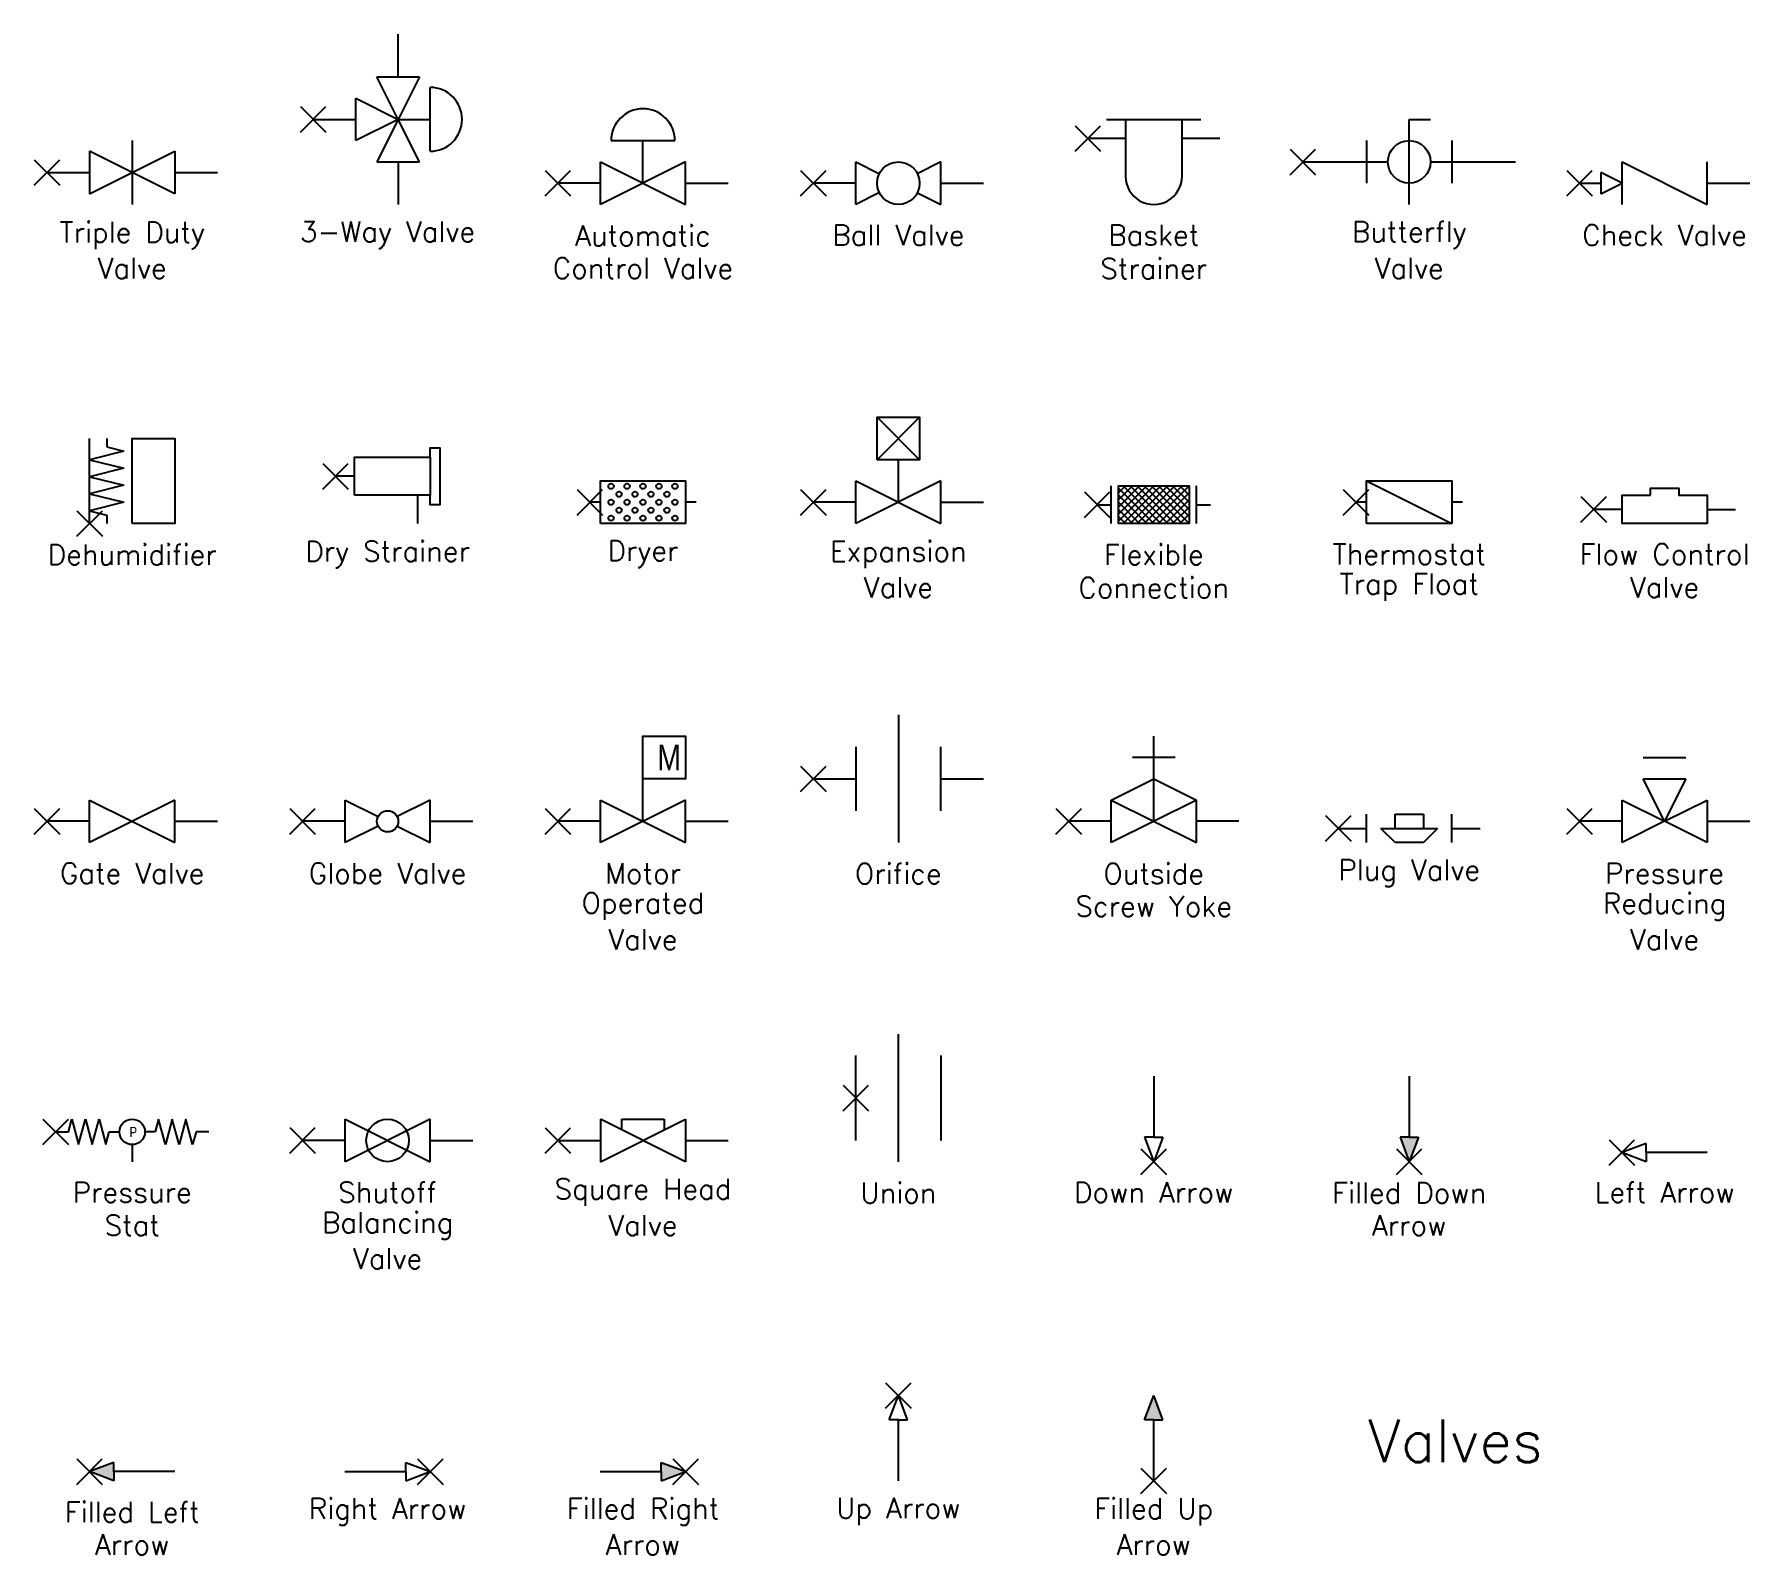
# Model space of a CAD drawing. Header units: inches. Extents: x -14 to 228, y -190 to 24.
import ezdxf
from ezdxf.enums import TextEntityAlignment as Align

# ---------------------------------------------------------------- set-up
doc = ezdxf.new("R2010")
doc.units = ezdxf.units.IN
doc.header["$MEASUREMENT"] = 0
doc.layers.add('Block origin', color=7, linetype='Continuous')
doc.layers.add('Text', color=6, linetype='Continuous')
doc.styles.add('ATTR', font='romans.shx', dxfattribs={"width": 0.8, "height": 0.480011})
doc.styles.add('blk_label', font='romans.shx')

msp = doc.modelspace()

# ---------------------------------------------------------------- texts
at = {"layer": 'Text', "style": 'blk_label'}
for s, height, p in [('Triple Duty', 2.8801, (0, -4.32)), ('3-Way Valve', 2.8801, (36, -4.32)), ('Butterfly', 2.88, (180.01, -4.32)), ('Automatic', 2.88, (72, -4.32)), ('Ball Valve', 2.88, (108, -4.32)), ('Basket', 2.88, (144, -4.32)), ('Check Valve', 2.8801, (216.01, -4.32)), ('Valve', 2.88, (0, -8.99)), ('Control Valve', 2.8801, (72, -8.99)), ('Strainer', 2.88, (144, -8.99)), ('Valve', 2.88, (180.01, -8.99)), ('Dehumidifier', 2.8801, (0, -49.32)), ('Dry Strainer', 2.8801, (36, -49.32)), ('Dryer', 2.88, (72, -49.32)), ('Expansion', 2.88, (108, -49.32)), ('Flexible', 2.88, (144, -49.32)), ('Thermostat', 2.88, (180.01, -49.32)), ('Flow Control', 2.8801, (216.01, -49.32)), ('Valve', 2.88, (108, -53.99)), ('Connection', 2.88, (144, -53.99)), ('Trap Float', 2.88, (180.01, -53.99)), ('Valve', 2.88, (216.01, -53.99)), ('Gate Valve', 2.88, (0, -94.32)), ('Globe Valve', 2.8801, (36, -94.32)), ('Motor', 2.88, (72, -94.32)), ('Orifice', 2.88, (108, -94.32)), ('Outside', 2.88, (144, -94.32)), ('Plug Valve', 2.88, (180.01, -94.32)), ('Pressure', 2.88, (216.01, -94.32)), ('Operated', 2.88, (72, -98.99)), ('Screw Yoke', 2.88, (144, -98.99)), ('Reducing', 2.88, (216.01, -98.99)), ('Valve', 2.88, (72, -103.66)), ('Valve', 2.88, (216.01, -103.66)), ('Square Head', 2.8801, (72, -139.33)), ('Union', 2.88, (108, -139.33)), ('Filled Down', 2.8801, (180.01, -139.33)), ('Pressure', 2.88, (0, -139.33)), ('Shutoff', 2.88, (36, -139.33)), ('Down Arrow', 2.88, (144, -139.33)), ('Left Arrow', 2.88, (216.01, -139.33)), ('Stat', 2.88, (0, -143.99)), ('Balancing', 2.88, (36, -143.99)), ('Valve', 2.88, (72, -143.99)), ('Arrow', 2.88, (180.01, -143.99)), ('Valve', 2.88, (36, -148.66)), ('Valves', 6, (186.54, -174.36)), ('Filled Left', 2.8801, (0, -184.33)), ('Right Arrow', 2.8801, (36, -184.33)), ('Filled Right', 2.8801, (72, -184.33)), ('Up Arrow', 2.88, (108, -184.33)), ('Filled Up', 2.88, (144, -184.33)), ('Arrow', 2.88, (0, -188.99)), ('Arrow', 2.88, (72, -188.99)), ('Arrow', 2.88, (144, -188.99))]:
    msp.add_text(s, height=height, dxfattribs=at).set_placement(p, align=Align.MIDDLE)

# ---------------------------------------------------------------- blocks, each defined once
blk = doc.blocks.new('Triple Duty Valve')
for p, q in [((6, -2.99999), (18.00002, 3.00001)), ((18.00002, -2.99999), (6, 3.00001)), ((6, 3.00001), (6, -2.99999)), ((12.00003, 4.50001), (12.00003, -4.49999)), ((18.00002, 3.00001), (18.00002, -2.99999)), ((0, 0), (6, 0)), ((18.00002, 0), (24, 0))]:
    blk.add_line(p, q)
at = {"style": 'ATTR', "width": 0.8, "flags": 9}
blk.add_attdef('ESTCODE', (0, 0), '', height=0.000048, dxfattribs=at)
blk = doc.blocks.new('3-Way Valve')
for p, q in [((12, 6.00001), (12, 11.99999)), ((12, 0), (9, 6.00001)), ((9, 6.00001), (15, 6.00001)), ((15, 6.00001), (12, 0)), ((6, 2.99999), (12, 0)), ((6, -3.00001), (6, 2.99999)), ((16.5, -4.50001), (16.5, 4.49999)), ((0, 0), (6, 0)), ((12, 0), (6, -3.00001)), ((12, 0), (9, -5.99999)), ((12, 0), (16.5, 0)), ((15, -5.99999), (12, 0)), ((9, -5.99999), (15, -5.99999)), ((12, -5.99999), (12, -12.00001))]:
    blk.add_line(p, q)
blk.add_arc((16.5, 0), 4.5, 270, 90)
at = {"style": 'ATTR', "width": 0.8, "flags": 9}
blk.add_attdef('ESTCODE', (0, 0), '', height=0.00006, dxfattribs=at)
blk = doc.blocks.new('Automatic Control Valve')
for p, q in [((7.5, 6), (16.5, 6)), ((12, 0), (12, 6)), ((6, 3.00001), (18, -2.99997)), ((18, 3.00001), (6, -2.99997)), ((6, -2.99997), (6, 3.00001)), ((18, -2.99997), (18, 3.00001)), ((6, 0), (0, 0)), ((18, 0), (24, 0))]:
    blk.add_line(p, q)
blk.add_arc((12, 6), 4.5, 0.00001, 180)
at = {"style": 'ATTR', "width": 0.8, "flags": 9}
blk.add_attdef('ESTCODE', (0, 0), '', height=0.000048, dxfattribs=at)
blk = doc.blocks.new('Ball Valve')
for p, q in [((6, -2.99998), (6, 3.00001)), ((6, 3.00001), (9.35123, 1.3244)), ((17.99999, 3.00001), (14.6693, 1.33467)), ((17.99999, -2.99998), (17.99999, 3.00001)), ((6, 0), (0, 0)), ((17.99999, 0), (23.99999, 0)), ((9.36425, -1.31787), (6, -2.99998)), ((14.68999, -1.34499), (17.99999, -2.99998))]:
    blk.add_line(p, q)
blk.add_circle((12, 0), 3)
at = {"style": 'ATTR', "width": 0.8, "flags": 9}
blk.add_attdef('ESTCODE', (0, 0), '', height=0.000048, dxfattribs=at)
blk = doc.blocks.new('Basket Strainer')
for p, q in [((2.66002, 2.659996), (15.96003, 2.659996)), ((5.32001, 2.659996), (5.32001, -5.319999)), ((13.30002, -5.319999), (13.30002, 2.659996)), ((5.32001, 0), (0, 0)), ((18.62001, 0), (13.30001, 0))]:
    blk.add_line(p, q)
blk.add_arc((9.31002, -5.319999), 3.99, 180, 0.00003233)
at = {"style": 'ATTR', "width": 0.8, "flags": 9}
blk.add_attdef('ESTCODE', (0, 0), '', height=0.0000372, dxfattribs=at)
blk = doc.blocks.new('Butterfly Valve')
for p, q in [((15, -5.99999), (15, 6)), ((15, 6), (18, 6)), ((9, 2.99999), (9, -3.00001)), ((21, 2.99999), (21, -3.00001)), ((0, 0), (12, 0)), ((18, 0), (30, 0))]:
    blk.add_line(p, q)
blk.add_circle((15, 0), 3)
at = {"style": 'ATTR', "width": 0.8, "flags": 9}
blk.add_attdef('ESTCODE', (0, 0), '', height=0.00006, dxfattribs=at)
blk = doc.blocks.new('Check Valve')
for p, q in [((6, 2.99998), (18, -3.00001)), ((6, -3.00001), (6, 2.99998)), ((18, -3.00001), (18, 2.99998)), ((0, 0), (3, 0)), ((6, 0), (3, 1.49998)), ((3, 1.49998), (3, -1.50001)), ((3, -1.50001), (6, 0)), ((18, 0), (24, 0))]:
    blk.add_line(p, q)
at = {"style": 'ATTR', "width": 0.8, "flags": 9}
blk.add_attdef('ESTCODE', (0, 0), '', height=0.000048, dxfattribs=at)
blk = doc.blocks.new('Dehumidifier')
for p, q in [((0, 0), (0, 11.999997)), ((4.8, 10.199993), (0, 8.999997)), ((2.4, 11.999997), (2.4, 10.799992)), ((2.4, 10.799992), (4.8, 10.199993)), ((0, 8.999997), (4.8, 7.799992)), ((4.8, 7.799992), (0, 6.6)), ((0, 6.6), (4.8, 5.39999)), ((4.8, 5.39999), (0, 4.19999)), ((0, 4.19999), (4.8, 3)), ((4.8, 3), (0, 1.8)), ((0, 1.8), (2.4, 1.2)), ((2.4, 1.2), (2.4, 0))]:
    blk.add_line(p, q)
blk.add_lwpolyline([(6, 0), (6, 11.999997), (12, 11.999997), (12, 0)], close=True)
at = {"style": 'ATTR', "width": 0.8, "flags": 9}
blk.add_attdef('ESTCODE', (0, 0), '', height=0.000024, dxfattribs=at)
blk = doc.blocks.new('Dry Strainer')
for p, q in [((2.67, 0), (0, 0)), ((11.57, -2.67), (11.57, -6.68))]:
    blk.add_line(p, q)
blk.add_lwpolyline([(2.67, -2.67), (2.67, 2.67), (13.35, 2.67), (13.35, -2.67)], close=True)
blk.add_lwpolyline([(13.35, 2.67), (13.35, 4), (14.69, 4), (14.69, -4.01), (13.35, -4.01), (13.35, -2.67)])
at = {"style": 'ATTR', "width": 0.8, "flags": 9}
blk.add_attdef('ESTCODE', (0, 0), '', height=0.0000294, dxfattribs=at)
blk = doc.blocks.new('Dryer')
for p, q in [((1.5, 0), (0, 0)), ((15, 0), (13.49998, 0))]:
    blk.add_line(p, q)
blk.add_lwpolyline([(1.5, -3.00001), (1.5, 2.999992), (13.49998, 2.999992), (13.49998, -3.00001)], close=True)
for centre in [(3, 2.24999), (5.24998, 2.24999), (7.5, 2.24999), (9.74998, 2.24999), (12, 2.24999), (3, 0), (4.125, 1.12499), (5.24998, 0), (6.37498, 1.12499), (7.5, 0), (8.62498, 1.12499), (9.74998, 0), (10.875, 1.12499), (12, 0), (3, -2.25001), (4.125, -1.12501), (5.24998, -2.25001), (6.37498, -1.12501), (7.5, -2.25001), (8.62498, -1.12501), (9.74998, -2.25001), (10.875, -1.12501), (12, -2.25001)]:
    blk.add_circle(centre, 0.375)
at = {"style": 'ATTR', "width": 0.8, "flags": 9}
blk.add_attdef('ESTCODE', (0, 0), '', height=0.00003, dxfattribs=at)
blk = doc.blocks.new('Expansion Valve')
for p, q in [((9, 12.00002), (15, 6)), ((9, 6), (15, 12.00002)), ((12, 0), (12, 6)), ((6, -2.99998), (6, 3.00002)), ((18, 3.00002), (6, -2.99998)), ((6, 3.00002), (18, -2.99998)), ((18, -2.99998), (18, 3.00002)), ((6, 0), (0, 0)), ((18, 0), (24, 0))]:
    blk.add_line(p, q)
blk.add_lwpolyline([(9, 6), (9, 12.00002), (15, 12.00002), (15, 6)], close=True)
at = {"style": 'ATTR', "width": 0.8, "flags": 9}
blk.add_attdef('ESTCODE', (0, 0), '', height=0.000048, dxfattribs=at)
blk = doc.blocks.new('Flexible Connection')
for p, q in [((1.995, -2.66), (1.995, 2.66)), ((4.98751, 2.66), (2.9925, 0.665)), ((2.9925, 1.6625), (3.98999, 2.66)), ((2.9925, -2.3275), (7.98, 2.66)), ((6.9825, 2.66), (2.9925, -1.33)), ((2.9925, -0.3325), (5.985, 2.66)), ((8.9775, -2.66), (3.6575, 2.66)), ((8.9775, 2.66), (3.6575, -2.66)), ((4.655, 2.66), (9.97499, -2.66)), ((4.655, -2.66), (9.97499, 2.66)), ((10.97251, -2.66), (5.6525, 2.66)), ((10.97251, 2.66), (5.6525, -2.66)), ((6.65, 2.66), (11.97, -2.66)), ((6.65, -2.66), (11.97, 2.66)), ((12.9675, -2.66), (7.64749, 2.66)), ((12.9675, 2.66), (7.64749, -2.66)), ((8.64499, 2.66), (12.9675, -1.6625)), ((12.9675, -0.665), (9.6425, 2.66)), ((10.64, 2.66), (12.9675, 0.3325)), ((12.9675, 1.33), (11.6375, 2.66)), ((12.635, 2.66), (12.9675, 2.3275)), ((13.965, 2.66), (13.965, -2.66)), ((0, 0), (1.995, 0)), ((2.9925, 2.3275), (7.98, -2.66)), ((6.9825, -2.66), (2.9925, 1.33)), ((2.9925, 0.3325), (5.985, -2.66)), ((8.64499, -2.66), (12.9675, 1.6625)), ((12.9675, 0.665), (9.6425, -2.66)), ((13.965, 0), (15.95999, 0)), ((4.98751, -2.66), (2.9925, -0.665)), ((2.9925, -1.6625), (3.98999, -2.66)), ((10.64, -2.66), (12.9675, -0.3325)), ((12.9675, -1.33), (11.6375, -2.66)), ((12.635, -2.66), (12.9675, -2.3275))]:
    blk.add_line(p, q)
blk.add_lwpolyline([(2.9925, -2.66), (2.9925, 2.66), (12.9675, 2.66), (12.9675, -2.66)], close=True)
at = {"style": 'ATTR', "width": 0.8, "flags": 9}
blk.add_attdef('ESTCODE', (0, 0), '', height=0.0000319, dxfattribs=at)
blk = doc.blocks.new('Thermostat Trap Float')
for p, q in [((1.5, 2.99999), (13.5, -3.00001)), ((1.5, 0), (0, 0)), ((15.00001, 0), (13.5, 0))]:
    blk.add_line(p, q)
blk.add_lwpolyline([(1.5, -3.00001), (1.5, 2.99999), (13.5, 2.99999), (13.5, -3.00001)], close=True)
at = {"style": 'ATTR', "width": 0.8, "flags": 9}
blk.add_attdef('ESTCODE', (0, 0), '', height=0.00003, dxfattribs=at)
blk = doc.blocks.new('Flow Control Valve')
for p, q in [((4, 0), (0, 0)), ((16, 0), (20, 0))]:
    blk.add_line(p, q)
for points in [[(8, 2), (8, 2), (8, 3), (12, 3), (12, 2), (12, 2)], [(12, 2), (16, 2), (16, -2), (4, -2), (4, 2), (8, 2)]]:
    blk.add_lwpolyline(points)
at = {"style": 'ATTR', "width": 0.8, "flags": 9}
blk.add_attdef('ESTCODE', (0, 0), '', height=0.00004, dxfattribs=at)
blk = doc.blocks.new('Gate Valve')
for p, q in [((5.99999, -2.99997), (5.99999, 3.00002)), ((17.99998, 3.00002), (5.99999, -2.99997)), ((5.99999, 3.00002), (17.99998, -2.99997)), ((17.99998, -2.99997), (17.99998, 3.00002)), ((5.99999, 0), (0, 0)), ((17.99998, 0), (23.99998, 0))]:
    blk.add_line(p, q)
at = {"style": 'ATTR', "width": 0.8, "flags": 9}
blk.add_attdef('ESTCODE', (0, 0), '', height=0.000048, dxfattribs=at)
blk = doc.blocks.new('Globe Valve')
for p, q in [((5.99998, -2.99997), (5.99998, 3.00002)), ((5.99998, 3.00002), (10.6707, 0.66465)), ((17.99997, 3.00002), (13.32927, 0.66465)), ((17.99997, -2.99997), (17.99997, 3.00002)), ((5.99998, 0), (0, 0)), ((17.99997, 0), (23.999966, 0)), ((10.66316, -0.66839), (5.99998, -2.99997)), ((13.341, -0.67051), (17.99997, -2.99997))]:
    blk.add_line(p, q)
blk.add_circle((11.99998, 0), 1.5)
at = {"style": 'ATTR', "width": 0.8, "flags": 9}
blk.add_attdef('ESTCODE', (0, 0), '', height=0.000048, dxfattribs=at)
blk = doc.blocks.new('Motor Operated Valve')
for p, q in [((12, 0), (12, 6)), ((6, -3.00001), (6, 3.00001)), ((17.99999, 3.00001), (6, -3.00001)), ((6, 3.00001), (17.99999, -3.00001)), ((17.99999, -3.00001), (17.99999, 3.00001)), ((6, 0), (0, 0)), ((17.99999, 0), (23.99999, 0))]:
    blk.add_line(p, q)
blk.add_lwpolyline([(12, 6), (12, 11.99999), (17.99999, 11.99999), (17.99999, 6)], close=True)
at = {"width": 0.8333}
blk.add_text('M', height=3.6, dxfattribs=at).set_placement((14.00469, 7.20377))
at = {"style": 'ATTR', "width": 0.8, "flags": 9}
blk.add_attdef('ESTCODE', (0, 0), '', height=0.000048, dxfattribs=at)
blk = doc.blocks.new('Orifice')
for p, q in [((12, 8.999992), (12, -9)), ((6, 4.5), (6, -4.5)), ((18, -4.5), (18, 4.5)), ((0, 0), (6, 0)), ((18, 0), (24, 0))]:
    blk.add_line(p, q)
at = {"style": 'ATTR', "width": 0.8, "flags": 9}
blk.add_attdef('ESTCODE', (0, 0), '', height=0.000048, dxfattribs=at)
blk = doc.blocks.new('Outside Screw Yoke')
for p, q in [((12, 0), (12, 12.00002)), ((15, 9), (9.00002, 9)), ((6, 3.00002), (12, 6)), ((12, 6), (18, 3.00002)), ((6, -2.99998), (6, 3.00002)), ((6, 3.00002), (18, -2.99998)), ((18, 3.00002), (6, -2.99998)), ((18, -2.99998), (18, 3.00002)), ((6, 0), (0, 0)), ((24.00002, 0), (18, 0))]:
    blk.add_line(p, q)
at = {"style": 'ATTR', "width": 0.8, "flags": 9}
blk.add_attdef('ESTCODE', (0, 0), '', height=0.000048, dxfattribs=at)
blk = doc.blocks.new('Plug Valve')
for p, q in [((0, 0), (4, 0)), ((4, -1.99999), (4, 2.00001)), ((6, 0), (14, 0)), ((8, -1.99999), (6, 0)), ((8, 2.00001), (12, 2.00001)), ((8, 0), (8, 2.00001)), ((12, 2.00001), (12, 0)), ((14, 0), (12, -1.99999)), ((16, -1.99999), (16, 2.00001)), ((16, 0), (20, 0)), ((12, -1.99999), (8, -1.99999))]:
    blk.add_line(p, q)
at = {"style": 'ATTR', "width": 0.8, "flags": 9}
blk.add_attdef('ESTCODE', (0, 0), '', height=0.00004, dxfattribs=at)
blk = doc.blocks.new('Pressure Reducing Valve')
for p, q in [((9.00003, 9), (15, 9)), ((9.00003, 6.00003), (15, 6.00003)), ((12, 0), (9.00003, 6.00003)), ((15, 6.00003), (12, 0)), ((6, 3.00002), (12, 0)), ((6, -2.99998), (6, 3.00002)), ((12, 0), (18, 3.00002)), ((18, 3.00002), (18, -2.99998)), ((6, 0), (0, 0)), ((12, 0), (6, -2.99998)), ((18, -2.99998), (12, 0)), ((18, 0), (24.00003, 0))]:
    blk.add_line(p, q)
at = {"style": 'ATTR', "width": 0.8, "flags": 9}
blk.add_attdef('ESTCODE', (0, 0), '', height=0.000048, dxfattribs=at)
blk = doc.blocks.new('Pressure Stat')
for p, q in [((0, 0), (1.7999, 0)), ((1.7999, 0), (2.28, 1.8)), ((2.28, 1.8), (3.2399, -1.8)), ((3.2399, -1.8), (4.2, 1.8)), ((4.2, 1.8), (5.16, -1.8)), ((5.16, -1.8), (6.12, 1.8)), ((6.12, 1.8), (7.08, -1.8)), ((7.08, -1.8), (7.56, 0)), ((7.56, 0), (9, 0)), ((14.04, 0), (12.6, 0)), ((14.52, 1.8), (14.04, 0)), ((15.48, -1.8), (14.52, 1.8)), ((16.44, 1.8), (15.48, -1.8)), ((17.4, -1.8), (16.44, 1.8)), ((18.36, 1.8), (17.4, -1.8)), ((19.32, -1.8), (18.36, 1.8)), ((19.8, 0), (19.32, -1.8)), ((21.6, 0), (19.8, 0)), ((10.8, -1.8), (10.8, -4.2))]:
    blk.add_line(p, q)
blk.add_circle((10.8, 0), 1.8)
at = {"width": 0.8333}
blk.add_text('P', height=1.44, dxfattribs=at).set_placement((10.4206, -0.7419))
at = {"style": 'ATTR', "width": 0.8, "flags": 9}
blk.add_attdef('ESTCODE', (0, 0), '', height=0.0000432, dxfattribs=at)
blk = doc.blocks.new('Shutoff Balancing Valve')
for p, q in [((18, 3.00002), (6, -2.99998)), ((6, 3.00002), (18, -2.99998)), ((6, -2.99998), (6, 3.00002)), ((18, -2.99998), (18, 3.00002)), ((6, 0), (0, 0)), ((18, 0), (24.0001, 0))]:
    blk.add_line(p, q)
blk.add_circle((12, 0), 3)
at = {"style": 'ATTR', "width": 0.8, "flags": 9}
blk.add_attdef('ESTCODE', (0, 0), '', height=0.000048, dxfattribs=at)
blk = doc.blocks.new('Square Head Valve')
for p, q in [((6, 3), (6, -3.00002)), ((6, -3.00002), (17.99999, 3)), ((17.99999, -3.00002), (6, 3)), ((8.99997, 1.4718), (8.99997, 3)), ((8.99997, 3), (15, 3)), ((15, 3), (15, 1.4718)), ((17.99999, 3), (17.99999, -3.00002)), ((0, 0), (6, 0)), ((17.99999, 0), (23.99997, 0))]:
    blk.add_line(p, q)
at = {"style": 'ATTR', "width": 0.8, "flags": 9}
blk.add_attdef('ESTCODE', (0, 0), '', height=0.000048, dxfattribs=at)
blk = doc.blocks.new('Union')
for p, q in [((5.99997, -9), (5.99997, 9)), ((0, -6), (0, 6)), ((12, 6), (12, -6))]:
    blk.add_line(p, q)
at = {"style": 'ATTR', "width": 0.8, "flags": 9}
blk.add_attdef('ESTCODE', (0, 0), '', height=0.000045, dxfattribs=at)
blk = doc.blocks.new('Down Arrow')
for p, q in [((0, 12.04), (0, 3.44)), ((-1.29, 3.44), (0, 0)), ((0, 3.44), (-1.29, 3.44)), ((1.29, 3.44), (0, 0)), ((0, 3.44), (1.29, 3.44))]:
    blk.add_line(p, q)
at = {"style": 'ATTR', "width": 0.8, "flags": 9}
blk.add_attdef('ESTCODE', (0, 0), '', height=0.0000301, dxfattribs=at)
blk = doc.blocks.new('Filled Down Arrow')
for p, q in [((0, 12.04), (0, 3.44)), ((-1.29, 3.44), (0, 0)), ((0, 3.44), (-1.29, 3.44)), ((1.29, 3.44), (0, 0)), ((0, 3.44), (1.29, 3.44))]:
    blk.add_line(p, q)
blk.add_solid([(-1.29, 3.44), (0, 0), (1.29, 3.44)])
at = {"style": 'ATTR', "width": 0.8, "flags": 9}
blk.add_attdef('ESTCODE', (0, 0), '', height=0.0000301, dxfattribs=at)
blk = doc.blocks.new('Left Arrow')
for p, q in [((3.44, 1.29), (0, 0)), ((3.44, -1.29), (0, 0)), ((3.44, 0), (3.44, 1.29)), ((3.44, 0), (3.44, -1.29)), ((12.04, 0), (3.44, 0))]:
    blk.add_line(p, q)
at = {"style": 'ATTR', "width": 0.8, "flags": 9}
blk.add_attdef('ESTCODE', (0, 0), '', height=0.0000241, dxfattribs=at)
blk = doc.blocks.new('Filled Left Arrow')
for p, q in [((3.43999, 1.29), (0, 0)), ((3.43999, -1.28999), (0, 0)), ((3.43999, 0), (3.43999, 1.29)), ((12.03999, 0), (3.43999, 0)), ((3.43999, 0), (3.43999, -1.28999))]:
    blk.add_line(p, q)
blk.add_solid([(3.43999, 1.29), (0, 0), (3.43999, -1.28999)])
at = {"style": 'ATTR', "width": 0.8, "flags": 9}
blk.add_attdef('ESTCODE', (0, 0), '', height=0.0000241, dxfattribs=at)
blk = doc.blocks.new('Right Arrow')
for p, q in [((-12.03999, 0), (-3.44, 0)), ((-3.44, 1.28999), (0, 0)), ((-3.44, 0), (-3.44, 1.28999)), ((-3.44, -1.29), (0, 0)), ((-3.44, 0), (-3.44, -1.29))]:
    blk.add_line(p, q)
at = {"style": 'ATTR', "width": 0.8, "flags": 9}
blk.add_attdef('ESTCODE', (0, 0), '', height=0.0000248, dxfattribs=at)
blk = doc.blocks.new('Filled Right Arrow')
for p, q in [((-12.04, 0), (-3.44, 0)), ((-3.44, 1.29), (0, 0)), ((-3.44, 0), (-3.44, 1.29)), ((-3.44, -1.28999), (0, 0)), ((-3.44, 0), (-3.44, -1.28999))]:
    blk.add_line(p, q)
blk.add_solid([(-3.44, -1.28999), (0, 0), (-3.44, 1.29)])
at = {"style": 'ATTR', "width": 0.8, "flags": 9}
blk.add_attdef('ESTCODE', (0, 0), '', height=0.0000248, dxfattribs=at)
blk = doc.blocks.new('Up Arrow')
for p, q in [((-1.28999, -3.43998), (0, 0)), ((1.29, -3.43998), (0, 0)), ((0, -3.43998), (-1.28999, -3.43998)), ((0, -12.03998), (0, -3.43998)), ((0, -3.43998), (1.29, -3.43998))]:
    blk.add_line(p, q)
at = {"style": 'ATTR', "width": 0.8, "flags": 9}
blk.add_attdef('ESTCODE', (0, 0), '', height=0.0000309, dxfattribs=at)
blk = doc.blocks.new('Filled Up Arrow')
for p, q in [((-1.289993, 8.59999), (0, 12.03999)), ((1.289993, 8.59999), (0, 12.03999)), ((0, 8.59999), (-1.289993, 8.59999)), ((0, 8.59999), (1.289993, 8.59999)), ((0, 0), (0, 8.59999))]:
    blk.add_line(p, q)
blk.add_solid([(-1.289993, 8.59999), (1.289993, 8.59999), (0, 12.03999)])
at = {"style": 'ATTR', "width": 0.8, "flags": 9}
blk.add_attdef('ESTCODE', (0, 0), '', height=0.0000301, dxfattribs=at)

# ---------------------------------------------------------------- linework, layer by layer
at = {"layer": 'Block origin', "color": 1}
for p, q in [((23.7, 10.2), (27.3, 13.8)), ((23.7, 13.8), (27.3, 10.2)), ((132.9, 7.51), (136.5, 11.11)), ((132.9, 11.11), (136.5, 7.51)), ((163.21, 4.2), (166.81, 7.8)), ((163.21, 7.8), (166.81, 4.2)), ((-13.8, 2.7), (-10.2, 6.3)), ((-13.8, 6.3), (-10.2, 2.7)), ((58.2, 1.2), (61.8, 4.8)), ((58.2, 4.8), (61.8, 1.2)), ((94.2, 1.2), (97.8, 4.8)), ((94.2, 4.8), (97.8, 1.2)), ((202.21, 1.2), (205.81, 4.8)), ((202.21, 4.8), (205.81, 1.2)), ((26.86, -40.13), (30.46, -36.53)), ((26.86, -36.53), (30.46, -40.13)), ((62.7, -43.8), (66.3, -40.2)), ((62.7, -40.2), (66.3, -43.8)), ((94.2, -43.8), (97.8, -40.2)), ((94.2, -40.2), (97.8, -43.8)), ((134.22, -44.14), (137.82, -40.54)), ((134.22, -40.54), (137.82, -44.14)), ((170.71, -43.8), (174.31, -40.2)), ((170.71, -40.2), (174.31, -43.8)), ((-7.8, -46.8), (-4.2, -43.2)), ((-7.8, -43.2), (-4.2, -46.8)), ((204.21, -44.8), (207.81, -41.2)), ((204.21, -41.2), (207.81, -44.8)), ((94.2, -82.8), (97.8, -79.2)), ((94.2, -79.2), (97.8, -82.8)), ((-13.8, -88.8), (-10.2, -85.2)), ((-13.8, -85.2), (-10.2, -88.8)), ((22.2, -88.8), (25.8, -85.2)), ((22.2, -85.2), (25.8, -88.8)), ((58.2, -88.8), (61.8, -85.2)), ((58.2, -85.2), (61.8, -88.8)), ((130.21, -88.8), (133.81, -85.2)), ((130.21, -85.2), (133.81, -88.8)), ((168.21, -89.8), (171.81, -86.2)), ((168.21, -86.2), (171.81, -89.8)), ((202.21, -88.8), (205.81, -85.2)), ((202.21, -85.2), (205.81, -88.8)), ((100.2, -127.81), (103.8, -124.21)), ((100.2, -124.21), (103.8, -127.81)), ((-12.6, -132.6), (-9, -129)), ((-12.6, -129), (-9, -132.6)), ((22.2, -133.8), (25.8, -130.2)), ((22.2, -130.2), (25.8, -133.8)), ((58.2, -133.81), (61.8, -130.21)), ((58.2, -130.21), (61.8, -133.81)), ((208.19, -135.51), (211.79, -131.91)), ((208.19, -131.91), (211.79, -135.51)), ((142.2, -136.8), (145.8, -133.2)), ((142.2, -133.2), (145.8, -136.8)), ((178.21, -136.8), (181.81, -133.2)), ((178.21, -133.2), (181.81, -136.8)), ((106.2, -169.77), (109.8, -166.17)), ((106.2, -166.17), (109.8, -169.77)), ((-7.82, -180.52), (-4.22, -176.92)), ((-7.82, -176.92), (-4.22, -180.52)), ((40.22, -180.52), (43.82, -176.92)), ((40.22, -176.92), (43.82, -180.52)), ((76.22, -180.52), (79.82, -176.92)), ((76.22, -176.92), (79.82, -180.52)), ((142.2, -181.81), (145.8, -178.21)), ((142.2, -178.21), (145.8, -181.81))]:
    msp.add_line(p, q, dxfattribs=at)

# ---------------------------------------------------------------- block references
for name, p in [('3-Way Valve', (25.5, 12)), ('Automatic Control Valve', (60, 3)), ('Basket Strainer', (134.7, 9.31)), ('Butterfly Valve', (165.01, 6)), ('Triple Duty Valve', (-12, 4.5)), ('Ball Valve', (96, 3)), ('Check Valve', (204.01, 3)), ('Expansion Valve', (96, -42)), ('Dehumidifier', (-6, -45)), ('Dry Strainer', (28.66, -38.33)), ('Dryer', (64.5, -42)), ('Flexible Connection', (136.02, -42.34)), ('Thermostat Trap Float', (172.51, -42)), ('Flow Control Valve', (206.01, -43)), ('Orifice', (96, -81)), ('Motor Operated Valve', (60, -87)), ('Outside Screw Yoke', (132.01, -87)), ('Pressure Reducing Valve', (204.01, -87)), ('Gate Valve', (-12, -87)), ('Globe Valve', (24, -87)), ('Plug Valve', (170.01, -88)), ('Union', (102, -126.01)), ('Down Arrow', (144, -135)), ('Filled Down Arrow', (180.01, -135)), ('Pressure Stat', (-10.8, -130.8)), ('Shutoff Balancing Valve', (24, -132)), ('Square Head Valve', (60, -132.01)), ('Left Arrow', (209.99, -133.71)), ('Up Arrow', (108, -167.97)), ('Filled Up Arrow', (144, -180.01)), ('Filled Left Arrow', (-6.02, -178.72)), ('Right Arrow', (42.02, -178.72)), ('Filled Right Arrow', (78.02, -178.72))]:
    msp.add_blockref(name, p)

msp.set_redraw_order([(e.dxf.handle, doc.entitydb.next_handle()) for e in msp.query("TEXT MTEXT ATTDEF DIMENSION ARC_DIMENSION")])  # texts and dimensions are drawn at this point

doc.saveas('drawing.dxf')
